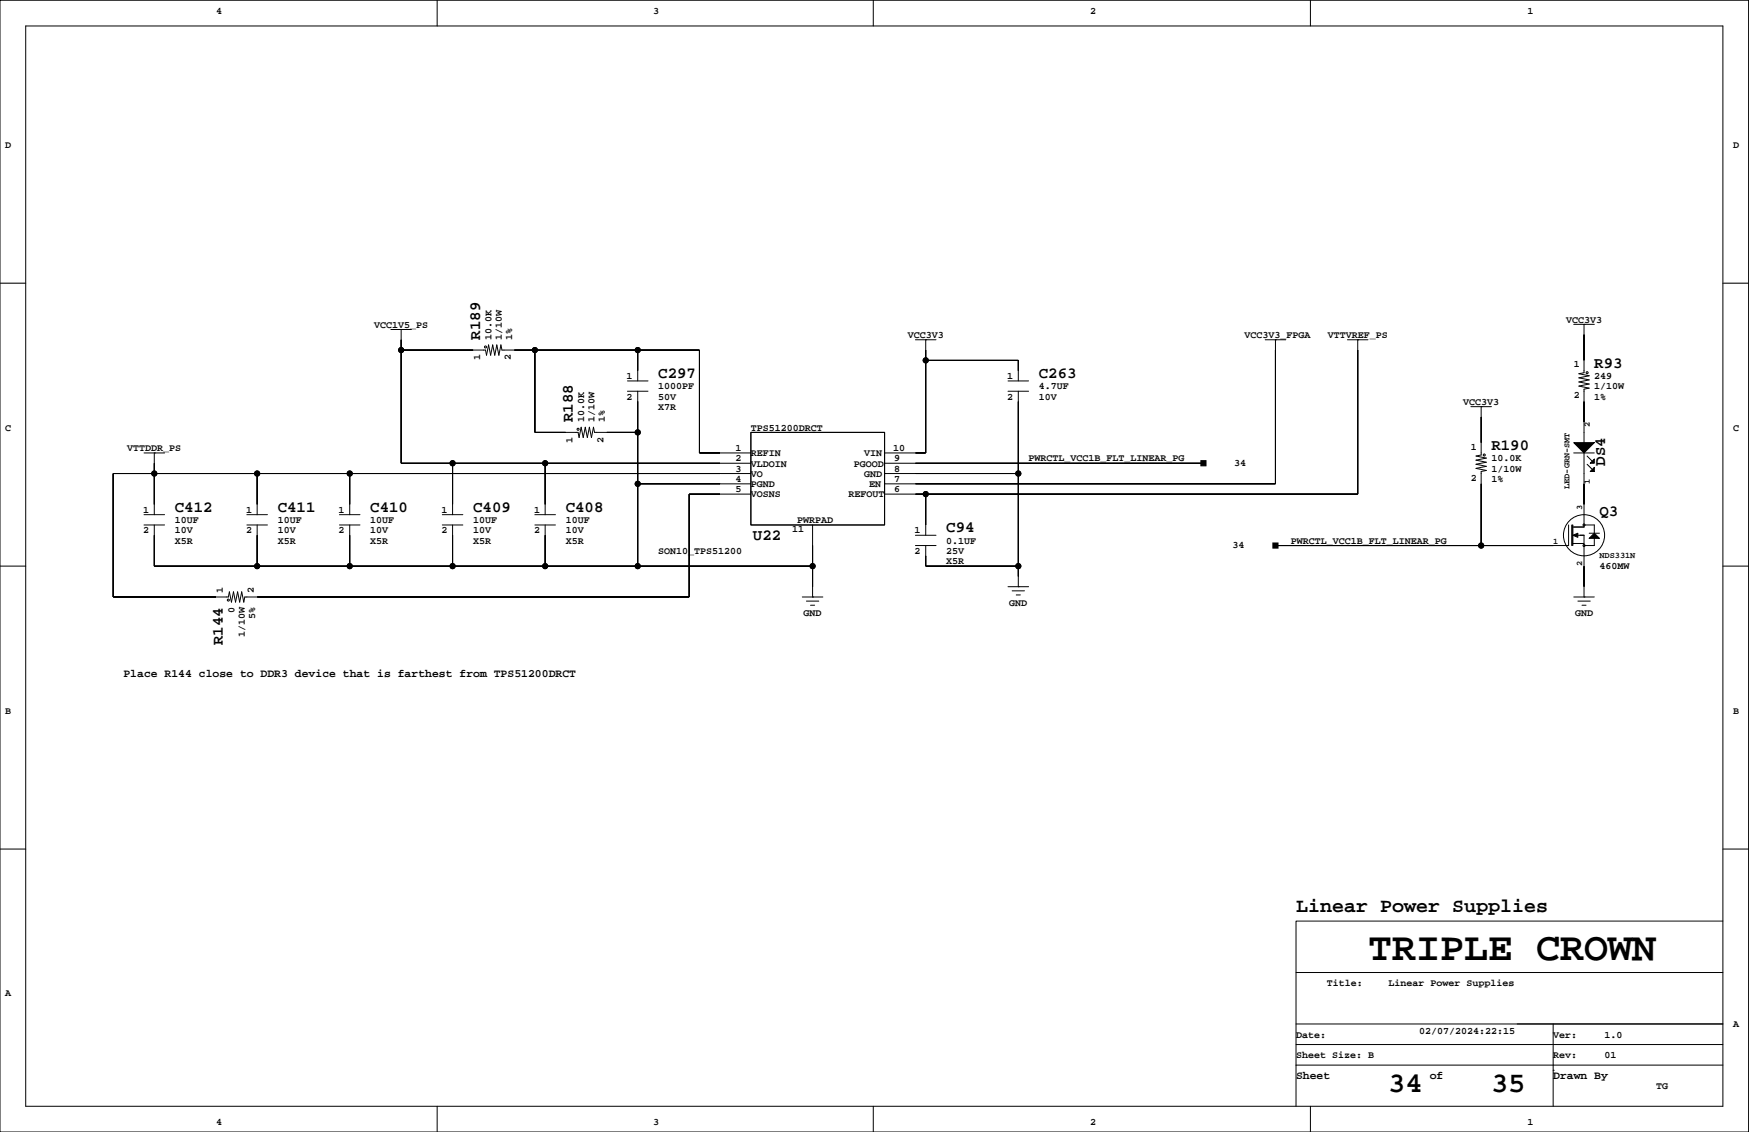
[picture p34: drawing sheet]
<svg xmlns="http://www.w3.org/2000/svg" width="432mm" height="279mm" viewBox="0 0 432 279" stroke-linecap="round" stroke-linejoin="round" font-family="sans-serif">
<defs><g id="words">
<text font-size="9.9" x="337.7" y="237">TRIPLE CROWN</text>
<g font-size="7.1">
<text x="342.7" y="269.5">34</text>
<text x="368.1" y="269.5">35</text>
</g>
<text font-size="4.9" x="320" y="225.2">Linear Power Supplies</text>
<g font-size="3.9">
<text x="118.5" y="83.9" transform="rotate(-90 118.5 83.9)">R189</text>
<text x="162.5" y="93.3">C297</text>
<text x="256.5" y="93.3">C263</text>
<text x="393.6" y="90.8">R93</text>
<text x="141.4" y="104.2" transform="rotate(-90 141.4 104.2)">R188</text>
<text x="368.2" y="111.1">R190</text>
<text x="396.3" y="115" transform="rotate(-90 396.3 115)">DS4</text>
<text x="43.2" y="126.3">C412</text>
<text x="68.6" y="126.3">C411</text>
<text x="91.4" y="126.3">C410</text>
<text x="116.8" y="126.3">C409</text>
<text x="139.7" y="126.3">C408</text>
<text x="233.6" y="131.4">C94</text>
<text x="394.9" y="127.4">Q3</text>
<text x="185.9" y="133.2">U22</text>
<text x="55.1" y="159.2" transform="rotate(-90 55.1 159.2)">R144</text>
</g>
<g font-size="2.8">
<text x="30.5" y="167.2">Place R144 close to DDR3 device that is farthest from TPS51200DRCT</text>
<text x="320" y="266.2">Sheet</text>
<text x="353" y="266.2">of</text>
<text x="383.5" y="266.2">Drawn By</text>
</g>
<g font-size="2.5">
<text x="53.3" y="3.4">4</text>
<text x="161.3" y="3.4">3</text>
<text x="269.2" y="3.4">2</text>
<text x="377.1" y="3.4">1</text>
<text x="1.3" y="36.4">D</text>
<text x="427.9" y="36.4">D</text>
<text x="92.4" y="80.9">VCC1V5_PS</text>
<text x="121.4" y="83.9" transform="rotate(-90 121.4 83.9)">10.0K</text>
<text x="123.9" y="83.9" transform="rotate(-90 123.9 83.9)">1/10W</text>
<text x="126.5" y="83.9" transform="rotate(-90 126.5 83.9)">1%</text>
<text x="224.1" y="83.4">VCC3V3</text>
<text x="307.3" y="83.4">VCC3V3_FPGA</text>
<text x="327.8" y="83.4">VTTVREF_PS</text>
<text x="386.6" y="79.6">VCC3V3</text>
<text x="118.5" y="88.9" transform="rotate(-90 118.5 88.9)">1</text>
<text x="126.1" y="88.9" transform="rotate(-90 126.1 88.9)">2</text>
<text x="154.7" y="93.6">1</text>
<text x="248.7" y="93.6">1</text>
<text x="388.5" y="90.7">1</text>
<text x="393.6" y="93.6">249</text>
<text x="154.7" y="98.7">2</text>
<text x="162.5" y="101.2">X7R</text>
<text x="162.5" y="98.7">50V</text>
<text x="162.5" y="96.1">1000PF</text>
<text x="248.7" y="98.7">2</text>
<text x="256.5" y="96.1">4.7UF</text>
<text x="256.5" y="98.7">10V</text>
<text x="361.2" y="99.9">VCC3V3</text>
<text x="388.5" y="98.3">2</text>
<text x="393.6" y="98.7">1%</text>
<text x="393.6" y="96.1">1/10W</text>
<text x="1.3" y="106.3">C</text>
<text x="144.2" y="104.2" transform="rotate(-90 144.2 104.2)">10.0K</text>
<text x="146.8" y="104.2" transform="rotate(-90 146.8 104.2)">1/10W</text>
<text x="149.3" y="104.2" transform="rotate(-90 149.3 104.2)">1%</text>
<text x="185.4" y="106.3">TPS51200DRCT</text>
<text x="427.9" y="106.3">C</text>
<text x="31.4" y="111.4">VTTDDR_PS</text>
<text x="141.4" y="109.3" transform="rotate(-90 141.4 109.3)">1</text>
<text x="149" y="109.3" transform="rotate(-90 149 109.3)">2</text>
<text x="181.6" y="113.9">2</text>
<text x="181.6" y="111.4">1</text>
<text x="185.4" y="112.6">REFIN</text>
<text x="213.3" y="112.6">VIN</text>
<text x="220.5" y="111.4">10</text>
<text x="220.7" y="113.9">9</text>
<text x="253.9" y="113.9">PWRCTL_VCC1B_FLT_LINEAR_PG</text>
<text x="363.1" y="111">1</text>
<text x="368.2" y="113.9">10.0K</text>
<text x="181.6" y="116.4">3</text>
<text x="181.6" y="119">4</text>
<text x="185.4" y="117.7">VO</text>
<text x="185.4" y="115.2">VLDOIN</text>
<text x="210.8" y="115.2">PGOOD</text>
<text x="213.3" y="117.7">GND</text>
<text x="220.7" y="119">7</text>
<text x="220.7" y="116.4">8</text>
<text x="304.7" y="115">34</text>
<text x="363.1" y="118.6">2</text>
<text x="368.2" y="119">1%</text>
<text x="368.2" y="116.4">1/10W</text>
<text x="181.6" y="121.5">5</text>
<text x="185.4" y="122.8">VOSNS</text>
<text x="185.4" y="120.2">PGND</text>
<text x="209.5" y="122.8">REFOUT</text>
<text x="214.6" y="120.2">EN</text>
<text x="220.7" y="121.5">6</text>
<text x="35.3" y="126.6">1</text>
<text x="35.3" y="131.7">2</text>
<text x="43.2" y="129.1">10UF</text>
<text x="43.2" y="131.7">10V</text>
<text x="60.7" y="126.6">1</text>
<text x="60.7" y="131.7">2</text>
<text x="68.6" y="129.1">10UF</text>
<text x="68.6" y="131.7">10V</text>
<text x="83.6" y="126.6">1</text>
<text x="83.6" y="131.7">2</text>
<text x="91.4" y="129.1">10UF</text>
<text x="91.4" y="131.7">10V</text>
<text x="109" y="126.6">1</text>
<text x="109" y="131.7">2</text>
<text x="116.8" y="129.1">10UF</text>
<text x="116.8" y="131.7">10V</text>
<text x="131.8" y="126.6">1</text>
<text x="131.8" y="131.7">2</text>
<text x="139.7" y="131.7">10V</text>
<text x="139.7" y="129.1">10UF</text>
<text x="195.5" y="131.3">11</text>
<text x="196.8" y="129.1">PWRPAD</text>
<text x="225.8" y="131.7">1</text>
<text x="43.2" y="134.2">X5R</text>
<text x="68.6" y="134.2">X5R</text>
<text x="91.4" y="134.2">X5R</text>
<text x="116.8" y="134.2">X5R</text>
<text x="139.7" y="134.2">X5R</text>
<text x="162.5" y="136.8">SON10_TPS51200</text>
<text x="225.8" y="136.8">2</text>
<text x="233.6" y="136.8">25V</text>
<text x="233.6" y="134.2">0.1UF</text>
<text x="304.3" y="135.3">34</text>
<text x="318.7" y="134.2">PWRCTL_VCC1B_FLT_LINEAR_PG</text>
<text x="233.6" y="139.3">X5R</text>
<text x="394.9" y="140.6">460MW</text>
<text x="55" y="146.3" transform="rotate(-90 55 146.3)">1</text>
<text x="62.7" y="146.3" transform="rotate(-90 62.7 146.3)">2</text>
<text x="249.2" y="149.4">GND</text>
<text x="57.9" y="151.4" transform="rotate(-90 57.9 151.4)">0</text>
<text x="63" y="152.9" transform="rotate(-90 63 152.9)">5%</text>
<text x="198.4" y="152">GND</text>
<text x="388.8" y="152">GND</text>
<text x="60.4" y="157.3" transform="rotate(-90 60.4 157.3)">1/10W</text>
<text x="1.3" y="176.1">B</text>
<text x="427.9" y="176.1">B</text>
<text x="1.3" y="245.9">A</text>
<text x="327.6" y="243.4">Title:</text>
<text x="342.8" y="243.4">Linear Power Supplies</text>
<text x="320" y="256.1">Date:</text>
<text x="350.4" y="255.1">02/07/2024:22:15</text>
<text x="383.5" y="256.1">Ver:</text>
<text x="396.1" y="256.1">1.0</text>
<text x="427.9" y="253.6">A</text>
<text x="320" y="261.2">Sheet Size: B</text>
<text x="383.5" y="261.2">Rev:</text>
<text x="396.1" y="261.2">01</text>
<text x="408.8" y="268.8">TG</text>
<text x="53.3" y="277.7">4</text>
<text x="161.3" y="277.7">3</text>
<text x="269.2" y="277.7">2</text>
<text x="377.1" y="277.7">1</text>
</g>
<g font-size="2.1">
<text x="392.5" y="105.4" transform="rotate(-90 392.5 105.4)">2</text>
<text x="392.5" y="119.4" transform="rotate(-90 392.5 119.4)">1</text>
<text x="387.5" y="120.7" transform="rotate(-90 387.5 120.7)">LED-GRN-SMT</text>
<text x="390.6" y="125.8" transform="rotate(-90 390.6 125.8)">3</text>
<text x="383.5" y="134.3">1</text>
<text x="394.9" y="137.8">NDS331N</text>
<text x="390.6" y="139.7" transform="rotate(-90 390.6 139.7)">2</text>
</g>
</g></defs>
<g fill="none" stroke="#000" stroke-width=".25">
<path d="M0 .1h431.7v279.3h-431.7zM6.3 6.4h419.1v266.7h-419.1zM107.9 .1v6.3M215.6 .1v6.3M323.5 .1v6.3M0 69.9h6.3M425.4 69.9h6.3M96.5 81.3h5.1M99 81.3h.1M99 81.3v33h86.4M99 86.4h20.9l.2 1.3 .5-2.6 .5 2.6 .5-2.6 .5 2.6 .6-2.6 .5 2.6 .5-2.6 .2 1.3h48.8v25.4h12.7M132.1 86.4v20.3h10.6l.3 1.3 .5-2.6 .5 2.6 .5-2.6 .5 2.6 .5-2.6 .5 2.6 .5-2.6 .3 1.3h10.6"/>
<path d="M154.9 96.6h5.1M154.9 94h5.1M157.4 86.4v7.6M157.4 96.6v43.1M226 83.9h5.1M228.5 83.9h.1M228.5 83.9v27.9h-10.1M228.5 88.9h22.9v5.1M248.9 96.6h5M248.9 94h5M251.4 96.6v48.2M312.3 83.9h5.1"/>
<path d="M314.9 83.9h.1M314.9 83.9v35.5h-96.5M332.7 83.9h5M335.2 83.9h.1M335.2 83.9v38.1h-116.8M388.5 80.1h5.1M391.1 80.1h.1M391.1 80.1v11.9l-1.3 .2 2.5 .6-2.5 .5 2.5 .5-2.5 .5 2.5 .5-2.5 .5 2.5 .5-1.2 .3v13.2M35.6 111.8h5M38.1 111.8h.1M38.1 111.8v15.2M63.5 116.9v10.1"/>
<path d="M86.3 116.9v10.1M111.7 114.3v12.7M134.6 114.3v12.7M157.4 119.4h28M185.4 106.7h33v22.9h-33zM185.4 116.9h-157.5v30.4h28.5l.2-1.2 .5 2.5 .5-2.5 .6 2.5 .5-2.5 .5 2.5 .5-2.5 .5 2.5 .2-1.3h109.7v-25.3h15.3M218.4 116.9h33M218.4 114.3h78.7M363.1 100.4h5.1M365.7 100.4h.1M365.7 100.4v11.9l-1.3 .3 2.5 .5-2.5 .5 2.5 .5-2.5 .5 2.5 .5-2.5 .5 2.5 .5-1.2 .3v18.3M388.5 111.8h5.1"/>
<path d="M391.1 111.8v18.3h-2.8M391.8 112.6l1.3 1.2M391.8 114.6l1.3 1.3M0 139.7h6.3M35.6 129.6h5M35.6 127h5M38.1 129.6v10.1h162.5M60.9 129.6h5.1M60.9 127h5.1M63.5 129.6v10.1M83.8 129.6h5.1M83.8 127h5.1"/>
<path d="M86.3 129.6v10.1M109.2 129.6h5.1M109.2 127h5.1M111.7 129.6v10.1M132.1 129.6h5M132.1 127h5M134.6 129.6v10.1M200.6 129.6v17.7M226 134.7h5.1M226 132.1h5.1M228.5 134.7v5h22.9M228.5 122v10.1"/>
<path d="M387.3 129.6v5.1h-72.4M388 129.6v5.1M388.3 129.6v5.1M388.3 134.1h2.8M389.5 132.1h1.6v15.2M391.1 129.6h2.5v2M392.3 131.6h2.6M393.6 132.9v1.8h-2.5M425.4 139.7h6.3M198.1 147.3h5.1M199.1 148.4h3M200.1 149.4h1"/>
<path d="M200.6 147.3h.1M248.9 144.8h5M249.9 145.8h3M250.9 146.8h1M251.4 144.8h.1M388.5 147.3h5.1M389.5 148.4h3.1M390.6 149.4h1M391.1 147.3h.1M0 209.6h6.3M425.4 209.6h6.3M425.4 227.3h-105.4v35.6"/>
<path d="M320 257.8h105.4M320 252.7h105.4M320 240h105.4M383.5 252.7v20.4M107.9 273.1v6.3M215.6 273.1v6.3M320 262.9v10.2M320 262.9h105.4M323.5 273.1v6.3M383.5 264.2h.1"/>
<circle cx="99" cy="86.4" r=".63"/>
<circle cx="119.9" cy="85.6" r=".25"/>
<circle cx="132" cy="86.4" r=".63"/>
<circle cx="157.4" cy="86.4" r=".63"/>
<circle cx="228.5" cy="88.9" r=".63"/>
<circle cx="391.8" cy="92" r=".25"/>
<circle cx="38.1" cy="116.9" r=".63"/>
<circle cx="63.5" cy="116.9" r=".63"/>
<circle cx="86.3" cy="116.9" r=".63"/>
<circle cx="111.7" cy="114.3" r=".63"/>
<circle cx="134.6" cy="114.3" r=".63"/>
<circle cx="142.7" cy="106" r=".25"/>
<circle cx="157.4" cy="106.7" r=".63"/>
<circle cx="157.4" cy="119.4" r=".63"/>
<circle cx="251.4" cy="116.9" r=".63"/>
<circle cx="366.4" cy="112.3" r=".25"/>
<circle cx="63.5" cy="139.7" r=".63"/>
<circle cx="86.3" cy="139.7" r=".63"/>
<circle cx="111.7" cy="139.7" r=".63"/>
<circle cx="134.6" cy="139.7" r=".63"/>
<circle cx="157.4" cy="139.7" r=".63"/>
<circle cx="200.6" cy="139.7" r=".63"/>
<circle cx="228.5" cy="122" r=".63"/>
<circle cx="251.4" cy="139.7" r=".63"/>
<circle cx="365.7" cy="134.7" r=".63"/>
<circle cx="391.1" cy="132.1" r="5.1"/>
<circle cx="391.1" cy="129.6" r=".25"/>
<circle cx="391.1" cy="134.7" r=".25"/>
<circle cx="56.4" cy="148.1" r=".25"/>
</g>
<g fill="#000" stroke="#000" stroke-width=".25">
<path d="M99 83.9v2.5z" fill-rule="evenodd"/>
<path d="M99 86.4v27.9z" fill-rule="evenodd"/>
<path d="M99 86.4h17.8z" fill-rule="evenodd"/>
<path d="M132.1 86.4v20.3z" fill-rule="evenodd"/>
<path d="M127 86.4h5.1z" fill-rule="evenodd"/>
<path d="M157.4 99.1v7.6z" fill-rule="evenodd"/>
<path d="M132.1 86.4h25.3z" fill-rule="evenodd"/>
<path d="M157.4 86.4v5.1z" fill-rule="evenodd"/>
<path d="M172.7 86.4v25.4z" fill-rule="evenodd"/>
<path d="M157.4 86.4h15.3z" fill-rule="evenodd"/>
<path d="M228.5 88.9v22.9z" fill-rule="evenodd"/>
<path d="M228.5 86.4v2.5z" fill-rule="evenodd"/>
<path d="M251.4 99.1v17.8z" fill-rule="evenodd"/>
<path d="M251.4 88.9v2.6z" fill-rule="evenodd"/>
<path d="M228.5 88.9h22.9z" fill-rule="evenodd"/>
<path d="M314.9 86.4v33z" fill-rule="evenodd"/>
<path d="M335.2 86.4v35.6z" fill-rule="evenodd"/>
<path d="M391.1 82.6v6.3z" fill-rule="evenodd"/>
<path d="M391.1 99.1v5.1z" fill-rule="evenodd"/>
<path d="M27.9 116.9v30.4z" fill-rule="evenodd"/>
<path d="M38.1 114.3v2.6z" fill-rule="evenodd"/>
<path d="M38.1 116.9v7.6z" fill-rule="evenodd"/>
<path d="M27.9 116.9h10.2z" fill-rule="evenodd"/>
<path d="M38.1 116.9h25.4z" fill-rule="evenodd"/>
<path d="M63.5 116.9v7.6z" fill-rule="evenodd"/>
<path d="M86.3 116.9v7.6z" fill-rule="evenodd"/>
<path d="M63.5 116.9h22.8z" fill-rule="evenodd"/>
<path d="M111.7 114.3v10.2z" fill-rule="evenodd"/>
<path d="M99 114.3h12.7z" fill-rule="evenodd"/>
<path d="M134.6 114.3v10.2z" fill-rule="evenodd"/>
<path d="M111.7 114.3h22.9z" fill-rule="evenodd"/>
<path d="M132.1 106.7h7.6z" fill-rule="evenodd"/>
<path d="M149.8 106.7h7.6z" fill-rule="evenodd"/>
<path d="M157.4 106.7v12.7z" fill-rule="evenodd"/>
<path d="M157.4 119.4v20.3z" fill-rule="evenodd"/>
<path d="M157.4 119.4h20.4z" fill-rule="evenodd"/>
<path d="M134.6 114.3h43.2z" fill-rule="evenodd"/>
<path d="M86.3 116.9h91.5z" fill-rule="evenodd"/>
<path d="M172.7 111.8h5.1z" fill-rule="evenodd"/>
<path d="M226 111.8h2.5z" fill-rule="evenodd"/>
<path d="M226 116.9h25.4z" fill-rule="evenodd"/>
<path d="M251.4 116.9v22.8z" fill-rule="evenodd"/>
<path d="M296.5 113.7h1.2v1.3h-1.2z" fill-rule="evenodd"/>
<path d="M226 114.3h71.1z" fill-rule="evenodd"/>
<path d="M226 119.4h88.9z" fill-rule="evenodd"/>
<path d="M365.7 102.9v6.4z" fill-rule="evenodd"/>
<path d="M365.7 119.4v15.3z" fill-rule="evenodd"/>
<path d="M391.1 119.4v5.1z" fill-rule="evenodd"/>
<path d="M388.5 109.3h5.1l-2.5 2.5z" fill-rule="evenodd"/>
<path d="M393.6 113.3v1h-1z" fill-rule="evenodd"/>
<path d="M392.6 116.4l1-1v1z" fill-rule="evenodd"/>
<path d="M38.1 132.1v7.6z" fill-rule="evenodd"/>
<path d="M63.5 132.1v7.6z" fill-rule="evenodd"/>
<path d="M38.1 139.7h25.4z" fill-rule="evenodd"/>
<path d="M86.3 132.1v7.6z" fill-rule="evenodd"/>
<path d="M63.5 139.7h22.8z" fill-rule="evenodd"/>
<path d="M86.3 139.7h25.4z" fill-rule="evenodd"/>
<path d="M111.7 132.1v7.6z" fill-rule="evenodd"/>
<path d="M134.6 132.1v7.6z" fill-rule="evenodd"/>
<path d="M111.7 139.7h22.9z" fill-rule="evenodd"/>
<path d="M134.6 139.7h22.8z" fill-rule="evenodd"/>
<path d="M170.1 122v25.3z" fill-rule="evenodd"/>
<path d="M170.1 122h7.7z" fill-rule="evenodd"/>
<path d="M157.4 139.7h43.2z" fill-rule="evenodd"/>
<path d="M200.6 134.7v5z" fill-rule="evenodd"/>
<path d="M200.6 139.7v5.1z" fill-rule="evenodd"/>
<path d="M228.5 137.2v2.5z" fill-rule="evenodd"/>
<path d="M228.5 122v7.6z" fill-rule="evenodd"/>
<path d="M226 122h2.5z" fill-rule="evenodd"/>
<path d="M228.5 139.7h22.9z" fill-rule="evenodd"/>
<path d="M251.4 139.7v2.6z" fill-rule="evenodd"/>
<path d="M314.3 134h1.2v1.3h-1.2z" fill-rule="evenodd"/>
<path d="M228.5 122h106.7z" fill-rule="evenodd"/>
<path d="M314.9 134.7h50.8z" fill-rule="evenodd"/>
<path d="M365.7 134.7h17.8z" fill-rule="evenodd"/>
<path d="M388.3 132.1l1.2-.5v1z" fill-rule="evenodd"/>
<path d="M391.1 139.7v5.1z" fill-rule="evenodd"/>
<path d="M393.6 131.6l1.3 1.3h-2.6z" fill-rule="evenodd"/>
<path d="M27.9 147.3h25.4z" fill-rule="evenodd"/>
<path d="M63.5 147.3h106.6z" fill-rule="evenodd"/>
<circle cx="99" cy="86.4" r=".63"/>
<circle cx="132" cy="86.4" r=".63"/>
<circle cx="157.4" cy="86.4" r=".63"/>
<circle cx="228.5" cy="88.9" r=".63"/>
<circle cx="38.1" cy="116.9" r=".63"/>
<circle cx="63.5" cy="116.9" r=".63"/>
<circle cx="86.3" cy="116.9" r=".63"/>
<circle cx="111.7" cy="114.3" r=".63"/>
<circle cx="134.6" cy="114.3" r=".63"/>
<circle cx="157.4" cy="106.7" r=".63"/>
<circle cx="157.4" cy="119.4" r=".63"/>
<circle cx="251.4" cy="116.9" r=".63"/>
<circle cx="63.5" cy="139.7" r=".63"/>
<circle cx="86.3" cy="139.7" r=".63"/>
<circle cx="111.7" cy="139.7" r=".63"/>
<circle cx="134.6" cy="139.7" r=".63"/>
<circle cx="157.4" cy="139.7" r=".63"/>
<circle cx="200.6" cy="139.7" r=".63"/>
<circle cx="228.5" cy="122" r=".63"/>
<circle cx="251.4" cy="139.7" r=".63"/>
<circle cx="365.7" cy="134.7" r=".63"/>
</g>
<use href="#words"/>
</svg>
